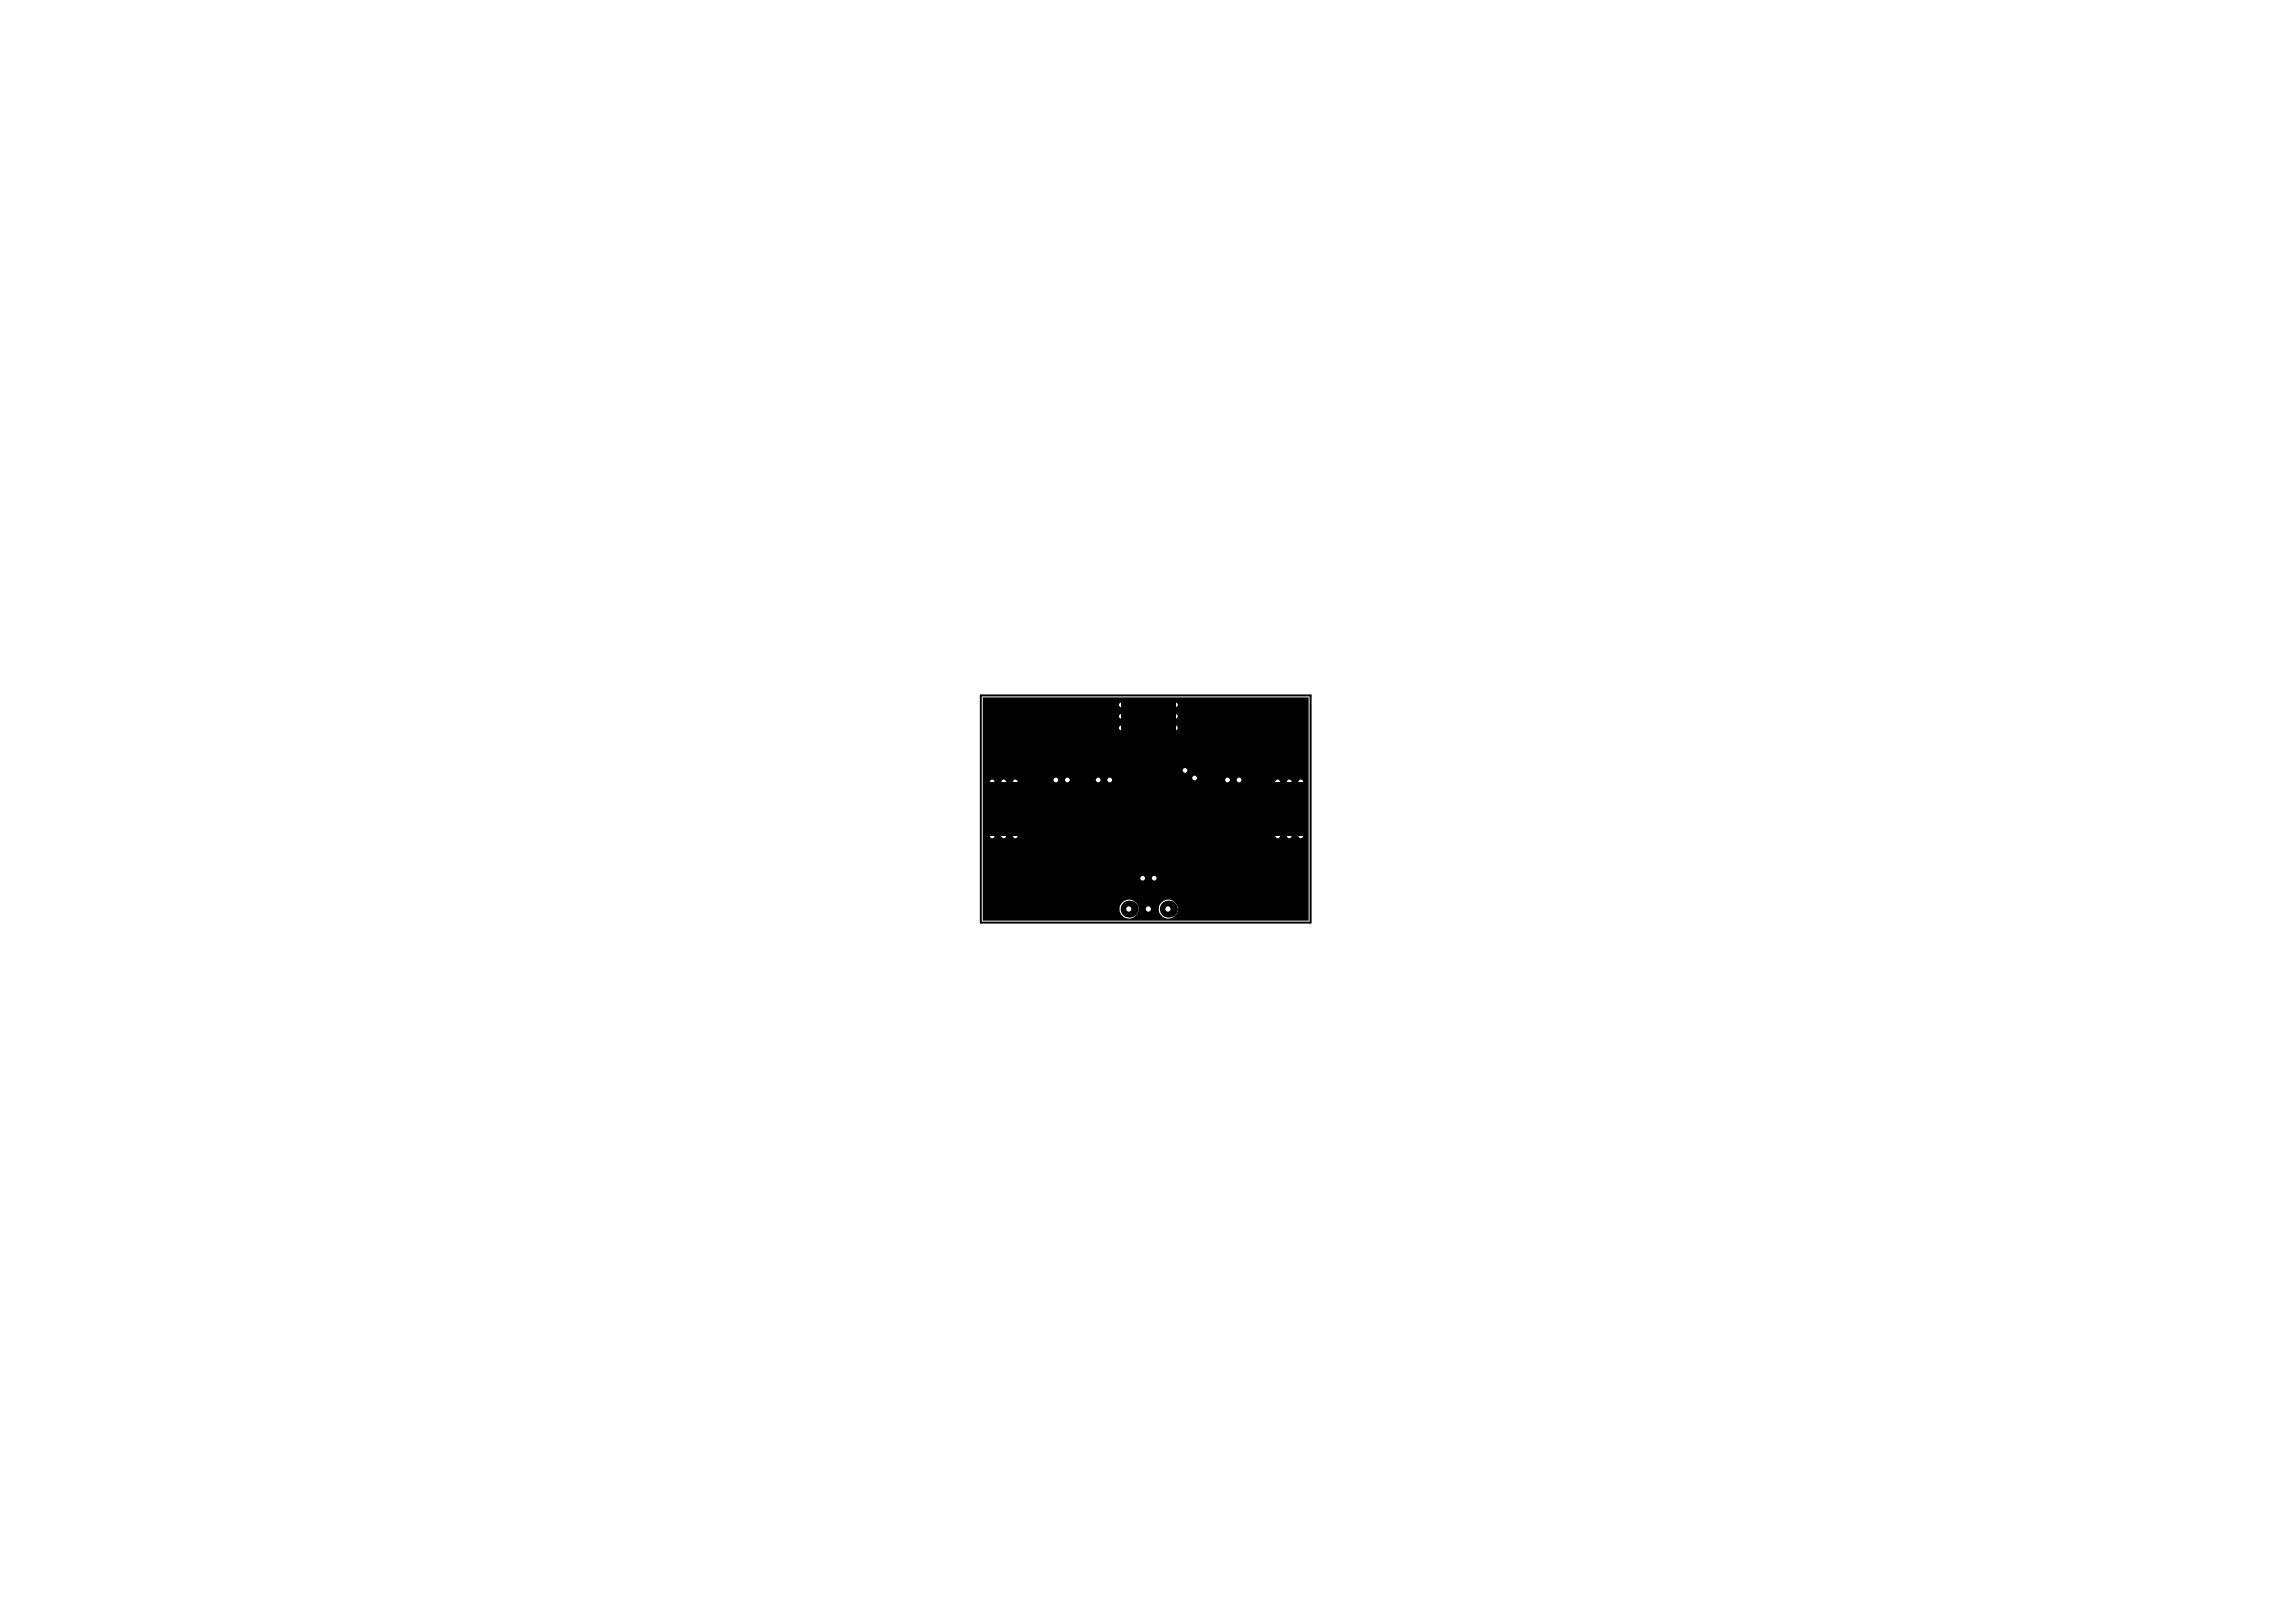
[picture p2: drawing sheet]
<svg xmlns="http://www.w3.org/2000/svg" width="297mm" height="210mm" viewBox="0 0 297 210" stroke-linecap="round" stroke-linejoin="round" font-family="sans-serif">
<path d="M126.9 90h42.7v29.4h-42.7z" fill="none" stroke="#000" stroke-width=".25"/>
<g fill="#fff">
<circle cx="154.5" cy="100.7" r=".3"/>
<circle cx="153.3" cy="99.7" r=".3"/>
<circle cx="158.8" cy="100.9" r=".3"/>
<circle cx="160.3" cy="100.9" r=".3"/>
<circle cx="145.1" cy="94.2" r=".3"/>
<circle cx="145.1" cy="92.7" r=".3"/>
<circle cx="145.1" cy="91.2" r=".3"/>
<circle cx="152.1" cy="91.2" r=".3"/>
<circle cx="152.1" cy="92.7" r=".3"/>
<circle cx="152.1" cy="94.2" r=".3"/>
<circle cx="165.3" cy="101.2" r=".3"/>
<circle cx="166.8" cy="101.2" r=".3"/>
<circle cx="168.3" cy="101.2" r=".3"/>
<circle cx="165.3" cy="108.2" r=".3"/>
<circle cx="166.8" cy="108.2" r=".3"/>
<circle cx="168.3" cy="108.2" r=".3"/>
<circle cx="128.4" cy="108.2" r=".3"/>
<circle cx="129.9" cy="108.2" r=".3"/>
<circle cx="131.4" cy="108.2" r=".3"/>
<circle cx="128.4" cy="101.2" r=".3"/>
<circle cx="129.9" cy="101.2" r=".3"/>
<circle cx="131.4" cy="101.2" r=".3"/>
<circle cx="136.6" cy="100.9" r=".3"/>
<circle cx="138.1" cy="100.9" r=".3"/>
<circle cx="142.1" cy="100.9" r=".3"/>
<circle cx="147.8" cy="113.6" r=".3"/>
<circle cx="149.3" cy="113.6" r=".3"/>
<circle cx="143.6" cy="100.9" r=".3"/>
</g>
<g fill="#000">
<path d="M127.1 90.2v28.9h42.2v-28.9zM144.8 117.6a1.25 1.25 0 0 1 2.5 0 1.25 1.25 0 0 1-2.5 0zM149.9 117.6a1.25 1.25 0 0 1 2.5 0 1.25 1.25 0 0 1-2.5 0z"/>
<circle cx="154.6" cy="100.7" r=".62"/>
</g>
<circle cx="154.5" cy="100.7" r=".3" fill="#fff"/>
<circle cx="153.3" cy="99.7" r=".62" fill="#000"/>
<circle cx="153.3" cy="99.7" r=".3" fill="#fff"/>
<circle cx="158.8" cy="100.9" r=".62" fill="#000"/>
<circle cx="158.8" cy="100.9" r=".3" fill="#fff"/>
<circle cx="160.3" cy="100.9" r=".62" fill="#000"/>
<circle cx="160.3" cy="100.9" r=".3" fill="#fff"/>
<circle cx="145.1" cy="94.2" r=".62" fill="#000"/>
<circle cx="145.1" cy="94.2" r=".3" fill="#fff"/>
<circle cx="145.1" cy="92.7" r=".62" fill="#000"/>
<circle cx="145.1" cy="92.7" r=".3" fill="#fff"/>
<circle cx="145.1" cy="91.2" r=".62" fill="#000"/>
<circle cx="145.1" cy="91.2" r=".3" fill="#fff"/>
<circle cx="152.1" cy="91.2" r=".62" fill="#000"/>
<circle cx="152.1" cy="91.2" r=".3" fill="#fff"/>
<circle cx="152.1" cy="92.7" r=".62" fill="#000"/>
<circle cx="152.1" cy="92.7" r=".3" fill="#fff"/>
<circle cx="152.1" cy="94.2" r=".62" fill="#000"/>
<circle cx="152.1" cy="94.2" r=".3" fill="#fff"/>
<circle cx="165.3" cy="101.2" r=".62" fill="#000"/>
<circle cx="165.3" cy="101.2" r=".3" fill="#fff"/>
<circle cx="166.8" cy="101.2" r=".62" fill="#000"/>
<circle cx="166.8" cy="101.2" r=".3" fill="#fff"/>
<circle cx="168.3" cy="101.2" r=".62" fill="#000"/>
<circle cx="168.3" cy="101.2" r=".3" fill="#fff"/>
<circle cx="165.3" cy="108.2" r=".62" fill="#000"/>
<circle cx="165.3" cy="108.2" r=".3" fill="#fff"/>
<circle cx="166.8" cy="108.2" r=".62" fill="#000"/>
<circle cx="166.8" cy="108.2" r=".3" fill="#fff"/>
<circle cx="168.3" cy="108.2" r=".62" fill="#000"/>
<circle cx="168.3" cy="108.2" r=".3" fill="#fff"/>
<circle cx="128.3" cy="108.2" r=".62" fill="#000"/>
<circle cx="128.4" cy="108.2" r=".3" fill="#fff"/>
<circle cx="129.8" cy="108.2" r=".62" fill="#000"/>
<circle cx="129.9" cy="108.2" r=".3" fill="#fff"/>
<circle cx="131.3" cy="108.2" r=".62" fill="#000"/>
<circle cx="131.4" cy="108.2" r=".3" fill="#fff"/>
<circle cx="128.3" cy="101.2" r=".62" fill="#000"/>
<circle cx="128.4" cy="101.2" r=".3" fill="#fff"/>
<circle cx="129.8" cy="101.2" r=".62" fill="#000"/>
<circle cx="129.9" cy="101.2" r=".3" fill="#fff"/>
<circle cx="131.3" cy="101.2" r=".62" fill="#000"/>
<circle cx="131.4" cy="101.2" r=".3" fill="#fff"/>
<circle cx="136.6" cy="100.9" r=".62" fill="#000"/>
<circle cx="136.6" cy="100.9" r=".3" fill="#fff"/>
<circle cx="138.1" cy="100.9" r=".62" fill="#000"/>
<circle cx="138.1" cy="100.9" r=".3" fill="#fff"/>
<circle cx="142.1" cy="100.9" r=".62" fill="#000"/>
<circle cx="142.1" cy="100.9" r=".3" fill="#fff"/>
<circle cx="147.8" cy="113.7" r=".62" fill="#000"/>
<circle cx="147.8" cy="113.6" r=".3" fill="#fff"/>
<circle cx="149.3" cy="113.7" r=".62" fill="#000"/>
<circle cx="149.3" cy="113.6" r=".3" fill="#fff"/>
<circle cx="143.6" cy="100.9" r=".62" fill="#000"/>
<circle cx="143.6" cy="100.9" r=".3" fill="#fff"/>
<circle cx="151.2" cy="117.6" r="1.1" fill="#000"/>
<circle cx="151.1" cy="117.6" r=".34" fill="#fff"/>
<circle cx="146.1" cy="117.6" r="1.1" fill="#000"/>
<circle cx="146" cy="117.6" r=".34" fill="#fff"/>
<circle cx="148.6" cy="117.6" r="1.1" fill="#000"/>
<circle cx="148.6" cy="117.6" r=".34" fill="#fff"/>
<g fill="#000">
<path d="M145.1 90.6h1.4v4.8h-1.4z" fill-rule="evenodd"/>
<path d="M150.7 90.6h1.4v4.8h-1.4z" fill-rule="evenodd"/>
<path d="M127.5 106.8h4.8v1.4h-4.8z" fill-rule="evenodd"/>
<path d="M127.5 101.2h4.8v1.3h-4.8z" fill-rule="evenodd"/>
<path d="M164.4 106.8h4.8v1.4h-4.8z" fill-rule="evenodd"/>
<path d="M164.4 101.2h4.8v1.4h-4.8z" fill-rule="evenodd"/>
</g>
</svg>
